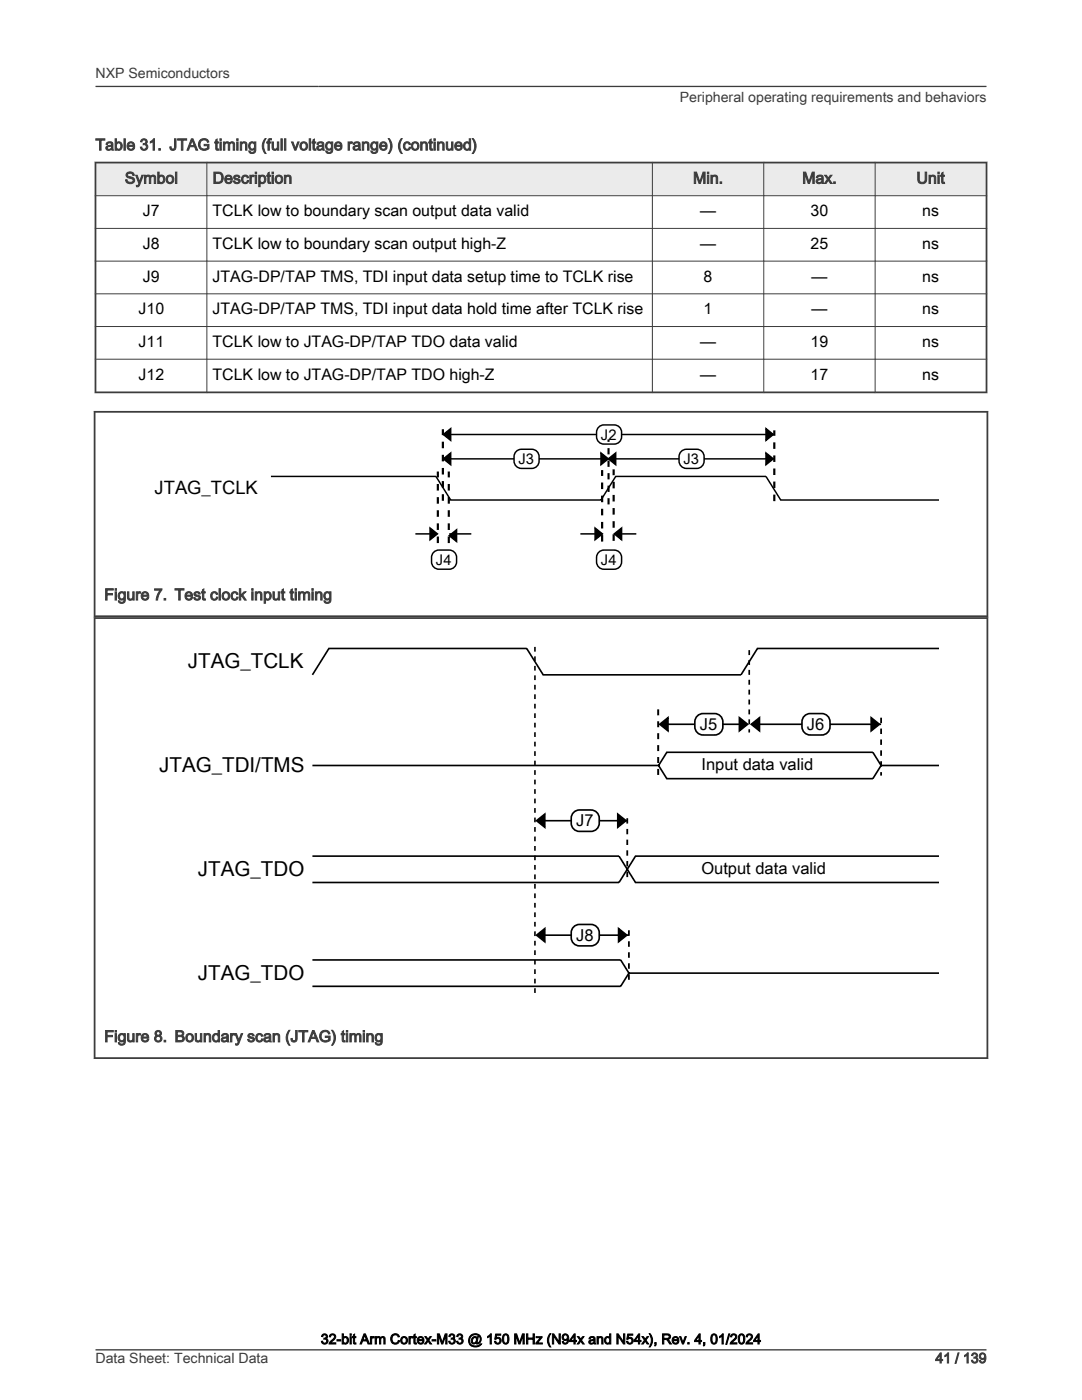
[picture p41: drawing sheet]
<svg xmlns="http://www.w3.org/2000/svg" width="216mm" height="279mm" viewBox="0 0 216 279" stroke-linecap="round" stroke-linejoin="round" font-family="sans-serif">
<defs><g id="words">
<g font-size="4.1">
<text x="37.5" y="133.4">JTAG_TCLK</text>
<text x="31.8" y="154.1">JTAG_TDI/TMS</text>
<text x="39.5" y="174.8">JTAG_TDO</text>
<text x="39.5" y="195.5">JTAG_TDO</text>
</g>
<text font-size="3.7" x="30.8" y="98.6">JTAG_TCLK</text>
<g font-size="3.3">
<text x="139.6" y="145.7">J5</text>
<text x="161" y="145.7">J6</text>
<text x="140" y="153.8">Input data valid</text>
<text x="115" y="164.9">J7</text>
<text x="140" y="174.5">Output data valid</text>
<text x="115" y="187.8">J8</text>
</g>
<g font-size="3.2" fill="#3c3c3c">
<text x="19" y="30">Table 31. JTAG timing (full voltage range) (continued)</text>
<text x="24.9" y="36.6">Symbol</text>
<text x="42.4" y="36.6">Description</text>
<text x="138.3" y="36.6">Min.</text>
<text x="160.1" y="36.6">Max.</text>
<text x="182.9" y="36.6">Unit</text>
<text x="20.8" y="119.8">Figure 7. Test clock input timing</text>
<text x="20.8" y="207.9">Figure 8. Boundary scan (JTAG) timing</text>
</g>
<g font-size="3.2">
<text x="28.5" y="43.1">J7</text>
<text x="42.4" y="43.1">TCLK low to boundary scan output data valid</text>
<text x="139.7" y="43.1">—</text>
<text x="161.7" y="43.1">30</text>
<text x="184" y="43.1">ns</text>
<text x="28.5" y="49.7">J8</text>
<text x="42.4" y="49.7">TCLK low to boundary scan output high-Z</text>
<text x="139.7" y="49.7">—</text>
<text x="161.7" y="49.7">25</text>
<text x="184" y="49.7">ns</text>
<text x="28.5" y="56.2">J9</text>
<text x="42.4" y="56.2">JTAG-DP/TAP TMS, TDI input data setup time to TCLK rise</text>
<text x="140.4" y="56.2">8</text>
<text x="161.9" y="56.2">—</text>
<text x="184" y="56.2">ns</text>
<text x="27.6" y="62.7">J10</text>
<text x="42.4" y="62.7">JTAG-DP/TAP TMS, TDI input data hold time after TCLK rise</text>
<text x="140.4" y="62.7">1</text>
<text x="161.9" y="62.7">—</text>
<text x="184" y="62.7">ns</text>
<text x="27.6" y="69.3">J11</text>
<text x="42.4" y="69.3">TCLK low to JTAG-DP/TAP TDO data valid</text>
<text x="139.7" y="69.3">—</text>
<text x="161.7" y="69.3">19</text>
<text x="184" y="69.3">ns</text>
<text x="27.6" y="75.8">J12</text>
<text x="42.4" y="75.8">TCLK low to JTAG-DP/TAP TDO high-Z</text>
<text x="139.7" y="75.8">—</text>
<text x="161.7" y="75.8">17</text>
<text x="184" y="75.8">ns</text>
</g>
<g font-size="2.9">
<text x="119.9" y="87.8">J2</text>
<text x="103.5" y="92.6">J3</text>
<text x="136.4" y="92.6">J3</text>
<text x="87" y="112.7">J4</text>
<text x="119.9" y="112.7">J4</text>
</g>
<g font-size="2.8" fill="#3c3c3c">
<text x="19" y="15.6">NXP Semiconductors</text>
<text x="135.7" y="20.4">Peripheral operating requirements and behaviors</text>
<text x="19" y="272">Data Sheet: Technical Data</text>
<text x="186.7" y="272">41 / 139</text>
</g>
<text font-size="2.8" x="64" y="268.2">32-bit Arm Cortex-M33 @ 150 MHz (N94x and N54x), Rev. 4, 01/2024</text>
</g></defs>
<path d="M19 32.4h177.8v6.7h-177.8z" fill-rule="evenodd" fill="#ebebeb"/>
<path d="M18.9 32.4h178.1M19 32.3v46.2M196.8 32.3v46.2M18.9 78.3h178.1" fill="none" stroke="#3c3c3c" stroke-width=".35"/>
<path d="M18.9 39.1h178.1M41.3 32.3v46.2M130.2 32.3v46.2M152.4 32.3v46.2M174.6 32.3v46.2M18.9 45.6h178.1M18.9 52.1h178.1M18.9 58.6h178.1M18.9 65.2h178.1M18.9 71.7h178.1" fill="none" stroke="#3c3c3c" stroke-width=".2"/>
<g fill="none" stroke="#000" stroke-width=".29">
<path d="M54.1 95.1h32.9l2.9 4.7h30l3-4.7h29.9l3 4.7h31.6M88.5 86.7l1.4-1.2v2.4zM88.5 91.6l1.4-1.2v2.3zM88.5 86.7h65.8M88.5 91.6h65.8M119.9 90.4l1.5 1.2-1.5 1.1zM121.4 91.6l1.5-1.2v2.3zM152.8 85.5l1.5 1.2-1.5 1.2zM152.8 90.4l1.5 1.2-1.5 1.1zM82.9 106.5h4.4M85.8 105.4l1.5 1.1-1.5 1.2zM89.6 106.5h4.4"/>
<path d="M89.6 106.9l1.5-1.2v2.4zM115.8 106.5h4.4M118.7 105.4l1.5 1.1-1.5 1.2zM122.6 106.5l1.4-1.1v2.3zM122.6 106.5h4.4"/>
</g>
<path d="M88.5 86.7l1.4-1.2v2.4zM88.5 91.6l1.4-1.2v2.3zM119.9 90.4l1.5 1.2-1.5 1.1zM121.4 91.6l1.5-1.2v2.3zM152.8 85.5l1.5 1.2-1.5 1.2zM152.8 90.4l1.5 1.2-1.5 1.1zM85.8 105.4l1.5 1.1-1.5 1.2zM89.6 106.9l1.5-1.2v2.4zM118.7 105.4l1.5 1.1-1.5 1.2zM122.6 106.5l1.4-1.1v2.3z" fill="#000"/>
<path d="M119.6 85.1a5 5 0 0 1 3.4-.2 2.05 2.05 0 0 1 1 2.7 1.47 1.47 0 0 1-1.4 1h-2.1a1.47 1.47 0 0 1-1.5-1.4 1.98 1.98 0 0 1 .6-2.1z" fill="#fff"/>
<path d="M119.6 85.1a5 5 0 0 1 3.4-.2 2.05 2.05 0 0 1 1 2.7 1.47 1.47 0 0 1-1.4 1h-2.1a1.47 1.47 0 0 1-1.5-1.4 1.98 1.98 0 0 1 .6-2.1z" fill="none" stroke="#000" stroke-width=".29"/>
<path d="M103.2 89.9a5 5 0 0 1 3.4-.2 2.05 2.05 0 0 1 .9 2.8 1.47 1.47 0 0 1-1.4 1h-2.1a1.47 1.47 0 0 1-1.4-1.5 1.98 1.98 0 0 1 .6-2.1z" fill="#fff"/>
<path d="M103.2 89.9a5 5 0 0 1 3.4-.2 2.05 2.05 0 0 1 .9 2.8 1.47 1.47 0 0 1-1.4 1h-2.1a1.47 1.47 0 0 1-1.4-1.5 1.98 1.98 0 0 1 .6-2.1z" fill="none" stroke="#000" stroke-width=".29"/>
<path d="M136.1 89.9a5 5 0 0 1 3.4-.2 2.05 2.05 0 0 1 .9 2.8 1.47 1.47 0 0 1-1.4 1h-2a1.47 1.47 0 0 1-1.5-1.5 1.98 1.98 0 0 1 .6-2.1z" fill="#fff"/>
<path d="M136.1 89.9a5 5 0 0 1 3.4-.2 2.05 2.05 0 0 1 .9 2.8 1.47 1.47 0 0 1-1.4 1h-2a1.47 1.47 0 0 1-1.5-1.5 1.98 1.98 0 0 1 .6-2.1z" fill="none" stroke="#000" stroke-width=".29"/>
<path d="M86.7 110.1a5 5 0 0 1 3.4-.2 2.05 2.05 0 0 1 .9 2.7 1.47 1.47 0 0 1-1.4 1h-2a1.47 1.47 0 0 1-1.5-1.5 1.98 1.98 0 0 1 .6-2z" fill="#fff"/>
<path d="M86.7 110.1a5 5 0 0 1 3.4-.2 2.05 2.05 0 0 1 .9 2.7 1.47 1.47 0 0 1-1.4 1h-2a1.47 1.47 0 0 1-1.5-1.5 1.98 1.98 0 0 1 .6-2z" fill="none" stroke="#000" stroke-width=".29"/>
<path d="M119.6 110.1a5 5 0 0 1 3.4-.2 2.05 2.05 0 0 1 1 2.7 1.47 1.47 0 0 1-1.4 1h-2.1a1.47 1.47 0 0 1-1.5-1.5 1.98 1.98 0 0 1 .6-2z" fill="#fff"/>
<path d="M119.6 110.1a5 5 0 0 1 3.4-.2 2.05 2.05 0 0 1 1 2.7 1.47 1.47 0 0 1-1.4 1h-2.1a1.47 1.47 0 0 1-1.5-1.5 1.98 1.98 0 0 1 .6-2z" fill="none" stroke="#000" stroke-width=".29"/>
<path d="M88.4 99.9v-14.2M87.4 108.4v-14.3M89.6 108.4v-14.3M120.1 108.1v-14.3M122.4 107.9v-14.2" fill="none" stroke="#000" stroke-width=".44" stroke-dasharray="1.3 1.3" stroke-linecap="butt"/>
<path d="M121.4 100.7v-13" fill="none" stroke="#000" stroke-width=".42" stroke-dasharray="1.2 1.2" stroke-linecap="butt"/>
<path d="M154.5 100v-14.1" fill="none" stroke="#000" stroke-width=".43" stroke-dasharray="1.3 1.3" stroke-linecap="butt"/>
<path d="M18.7 82.2h178.5M18.9 82v41.2M197 82v41.2M18.7 123h178.5" fill="none" stroke="#3c3c3c" stroke-width=".35"/>
<g fill="none" stroke="#000" stroke-width=".33">
<path d="M187.4 129.4h-36.3l-3.2 5.3h-39.5l-3.3-5.3h-39.5l-3.3 5.3M62.3 152.8h69.1M131.4 152.8l1.7 2.6h41.1l1.6-2.6h11.6M131.4 152.8l1.7-2.7h41.1l1.6 2.7M131.6 144.5l1.7-1.3v2.7zM133.1 144.5h15.1M147.5 143.2l1.7 1.3-1.7 1.4zM149.9 144.5l1.6-1.3v2.7zM150.8 144.5h25M173.8 143.2l1.7 1.3-1.7 1.4zM62.3 170.9h61.2l3.3 5.2h60.6M107.1 163.8l1.6-1.3v2.6z"/>
<path d="M108.1 163.8h17.1M123.3 162.5l1.6 1.3-1.6 1.3zM187.4 170.9h-60.6l-3.3 5.2h-61.2M62.3 191.6h61.5l1.7 2.6M107.1 186.6l1.6-1.3v2.6zM108.1 186.6h17.4M123.4 185.3l1.7 1.3-1.7 1.3zM187.4 194.2h-61.9l-1.7 2.6h-61.5"/>
</g>
<path d="M131.6 144.5l1.7-1.3v2.7zM147.5 143.2l1.7 1.3-1.7 1.4zM149.9 144.5l1.6-1.3v2.7zM173.8 143.2l1.7 1.3-1.7 1.4zM107.1 163.8l1.6-1.3v2.6zM123.3 162.5l1.6 1.3-1.6 1.3zM107.1 186.6l1.6-1.3v2.6zM123.4 185.3l1.7 1.3-1.7 1.3z" fill="#000"/>
<path d="M175.8 143.2v11.6M125.2 163.3v11.9" fill="none" stroke="#000" stroke-width=".36" stroke-dasharray="1.1 1.1" stroke-linecap="butt"/>
<path d="M125.5 185.7v10.5" fill="none" stroke="#000" stroke-width=".37" stroke-dasharray="1.1 1.1" stroke-linecap="butt"/>
<path d="M106.7 129.1v69.5" fill="none" stroke="#000" stroke-width=".32" stroke-dasharray=".9 .9" stroke-linecap="butt"/>
<path d="M131.3 141.6v13.8" fill="none" stroke="#000" stroke-width=".4" stroke-dasharray="1.2 1.2" stroke-linecap="butt"/>
<path d="M149.5 129.7v16.5" fill="none" stroke="#000" stroke-width=".33" stroke-dasharray="1 1" stroke-linecap="butt"/>
<path d="M114.5 162.1l.7-.4 2.7-.1a1.64 1.64 0 0 1 1.7 1.7 2.2 2.2 0 0 1-.8 2.4l-.9 .2h-2.3a1.64 1.64 0 0 1-1.6-1.6 2.36 2.36 0 0 1 .5-2.2z" fill="#fff"/>
<path d="M114.5 162.1l.7-.4 2.7-.1a1.64 1.64 0 0 1 1.7 1.7 2.2 2.2 0 0 1-.8 2.4l-.9 .2h-2.3a1.64 1.64 0 0 1-1.6-1.6 2.36 2.36 0 0 1 .5-2.2z" fill="none" stroke="#000" stroke-width=".33"/>
<path d="M114.5 185l.7-.4 2.7-.1a1.64 1.64 0 0 1 1.7 1.6 2.2 2.2 0 0 1-.8 2.4l-.9 .3h-2.3a1.64 1.64 0 0 1-1.6-1.7 2.36 2.36 0 0 1 .5-2.1z" fill="#fff"/>
<path d="M114.5 185l.7-.4 2.7-.1a1.64 1.64 0 0 1 1.7 1.6 2.2 2.2 0 0 1-.8 2.4l-.9 .3h-2.3a1.64 1.64 0 0 1-1.6-1.7 2.36 2.36 0 0 1 .5-2.1z" fill="none" stroke="#000" stroke-width=".33"/>
<path d="M139.1 142.9l.8-.4 2.7-.1a1.64 1.64 0 0 1 1.6 1.7 2.2 2.2 0 0 1-.8 2.4l-.8 .2h-2.3a1.64 1.64 0 0 1-1.7-1.7 2.36 2.36 0 0 1 .5-2.1z" fill="#fff"/>
<path d="M139.1 142.9l.8-.4 2.7-.1a1.64 1.64 0 0 1 1.6 1.7 2.2 2.2 0 0 1-.8 2.4l-.8 .2h-2.3a1.64 1.64 0 0 1-1.7-1.7 2.36 2.36 0 0 1 .5-2.1z" fill="none" stroke="#000" stroke-width=".33"/>
<path d="M160.5 142.9l.7-.4 2.8-.1a1.64 1.64 0 0 1 1.6 1.7 2.2 2.2 0 0 1-.8 2.4l-.8 .2h-2.3a1.64 1.64 0 0 1-1.7-1.7 2.36 2.36 0 0 1 .5-2.1z" fill="#fff"/>
<path d="M160.5 142.9l.7-.4 2.8-.1a1.64 1.64 0 0 1 1.6 1.7 2.2 2.2 0 0 1-.8 2.4l-.8 .2h-2.3a1.64 1.64 0 0 1-1.7-1.7 2.36 2.36 0 0 1 .5-2.1z" fill="none" stroke="#000" stroke-width=".33"/>
<path d="M18.7 123.3h178.5M18.9 123.2v88.1M197 123.2v88.1M18.7 211.2h178.5" fill="none" stroke="#3c3c3c" stroke-width=".35"/>
<path d="M19 17.3h177.8M19 269.4h177.8" fill="none" stroke="#3c3c3c" stroke-width=".26"/>
<use href="#words"/>
</svg>
